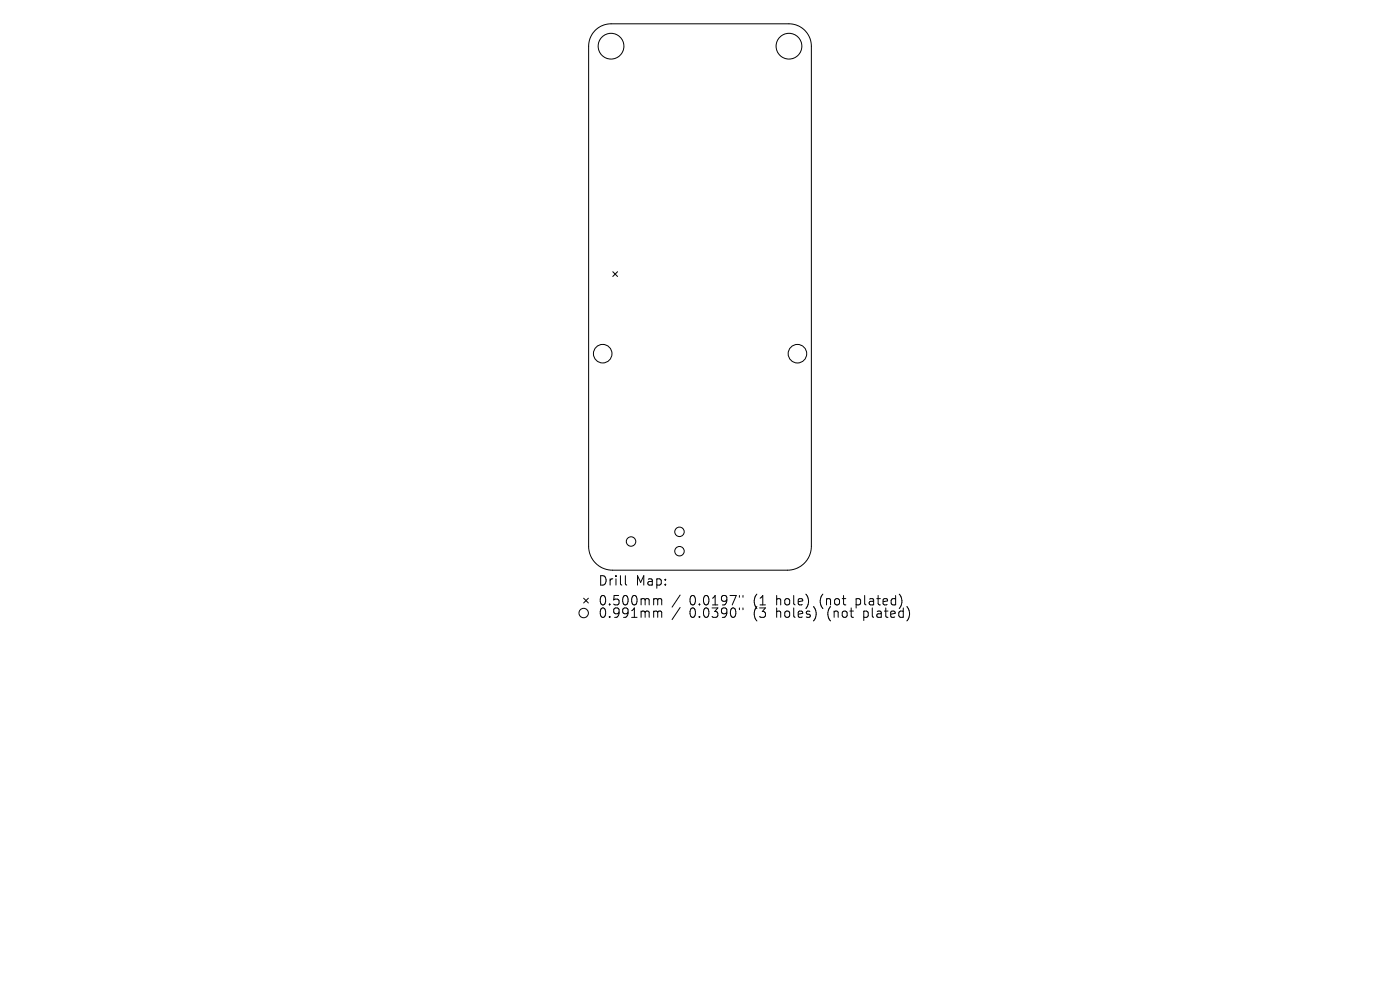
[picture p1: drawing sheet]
<svg xmlns="http://www.w3.org/2000/svg" width="297mm" height="210mm" viewBox="0 0 297 210" stroke-linecap="round" stroke-linejoin="round" font-family="sans-serif">
<defs><g id="words">
<g font-size="2.8">
<text x="126.8" y="124.5">Drill</text>
<text x="134.8" y="124.5">Map:</text>
<text x="126.8" y="128.7">0.500mm</text>
<text x="126.8" y="131.3">0.991mm</text>
<text x="146.3" y="128.7">0.0197&quot;</text>
<text x="146.3" y="131.3">0.0390&quot;</text>
<text x="160" y="128.7">(1</text>
<text x="160" y="131.3">(3</text>
<text x="165" y="128.7">hole)</text>
<text x="165" y="131.3">holes)</text>
<text x="174.4" y="128.7">(not</text>
<text x="176" y="131.3">(not</text>
<text x="182.2" y="128.7">plated)</text>
<text x="183.8" y="131.3">plated)</text>
</g>
</g></defs>
<g fill="none" stroke="#000" stroke-width=".21">
<path d="M126.3 6.4a4.7 4.7 0 0 1 3.3-1.3h37.8a4.7 4.7 0 0 1 4.7 4.7v106.1a5.1 5.1 0 0 1-5 5.1h-37.2a5.1 5.1 0 0 1-5-5.1v-106.1a4.8 4.8 0 0 1 1.4-3.4zM130 57.6l1 1M131 57.6l-1 1M123.8 126.9l1 1M124.8 126.9l-1 1M132.7 122.1v1.7l.3 .3M139 127h.2l.3 .3M139 129.6h.2l.3 .3M139.5 127.3l.3-.3 .5 .1 .1 1.2M139.5 127.3v1M139.5 129.9v1.1M139.5 129.9l.3-.3 .5 .1 .1 1.3"/>
<path d="M144.3 126.2l-1.7 2.6M144.3 128.9l-1.7 2.5M156.9 126.3v.4M156.9 129v.3M157.6 126.3v.4M157.6 129v.3"/>
<circle cx="129.6" cy="9.8" r="2.73"/>
<circle cx="167.4" cy="9.8" r="2.73"/>
<circle cx="127.9" cy="75" r="1.97"/>
<circle cx="169.2" cy="75" r="1.97"/>
<circle cx="133.9" cy="114.9" r="1"/>
<circle cx="144.1" cy="112.8" r="1"/>
<circle cx="144.1" cy="116.9" r="1"/>
<circle cx="123.8" cy="130" r="1"/>
</g>
<use href="#words"/>
</svg>
